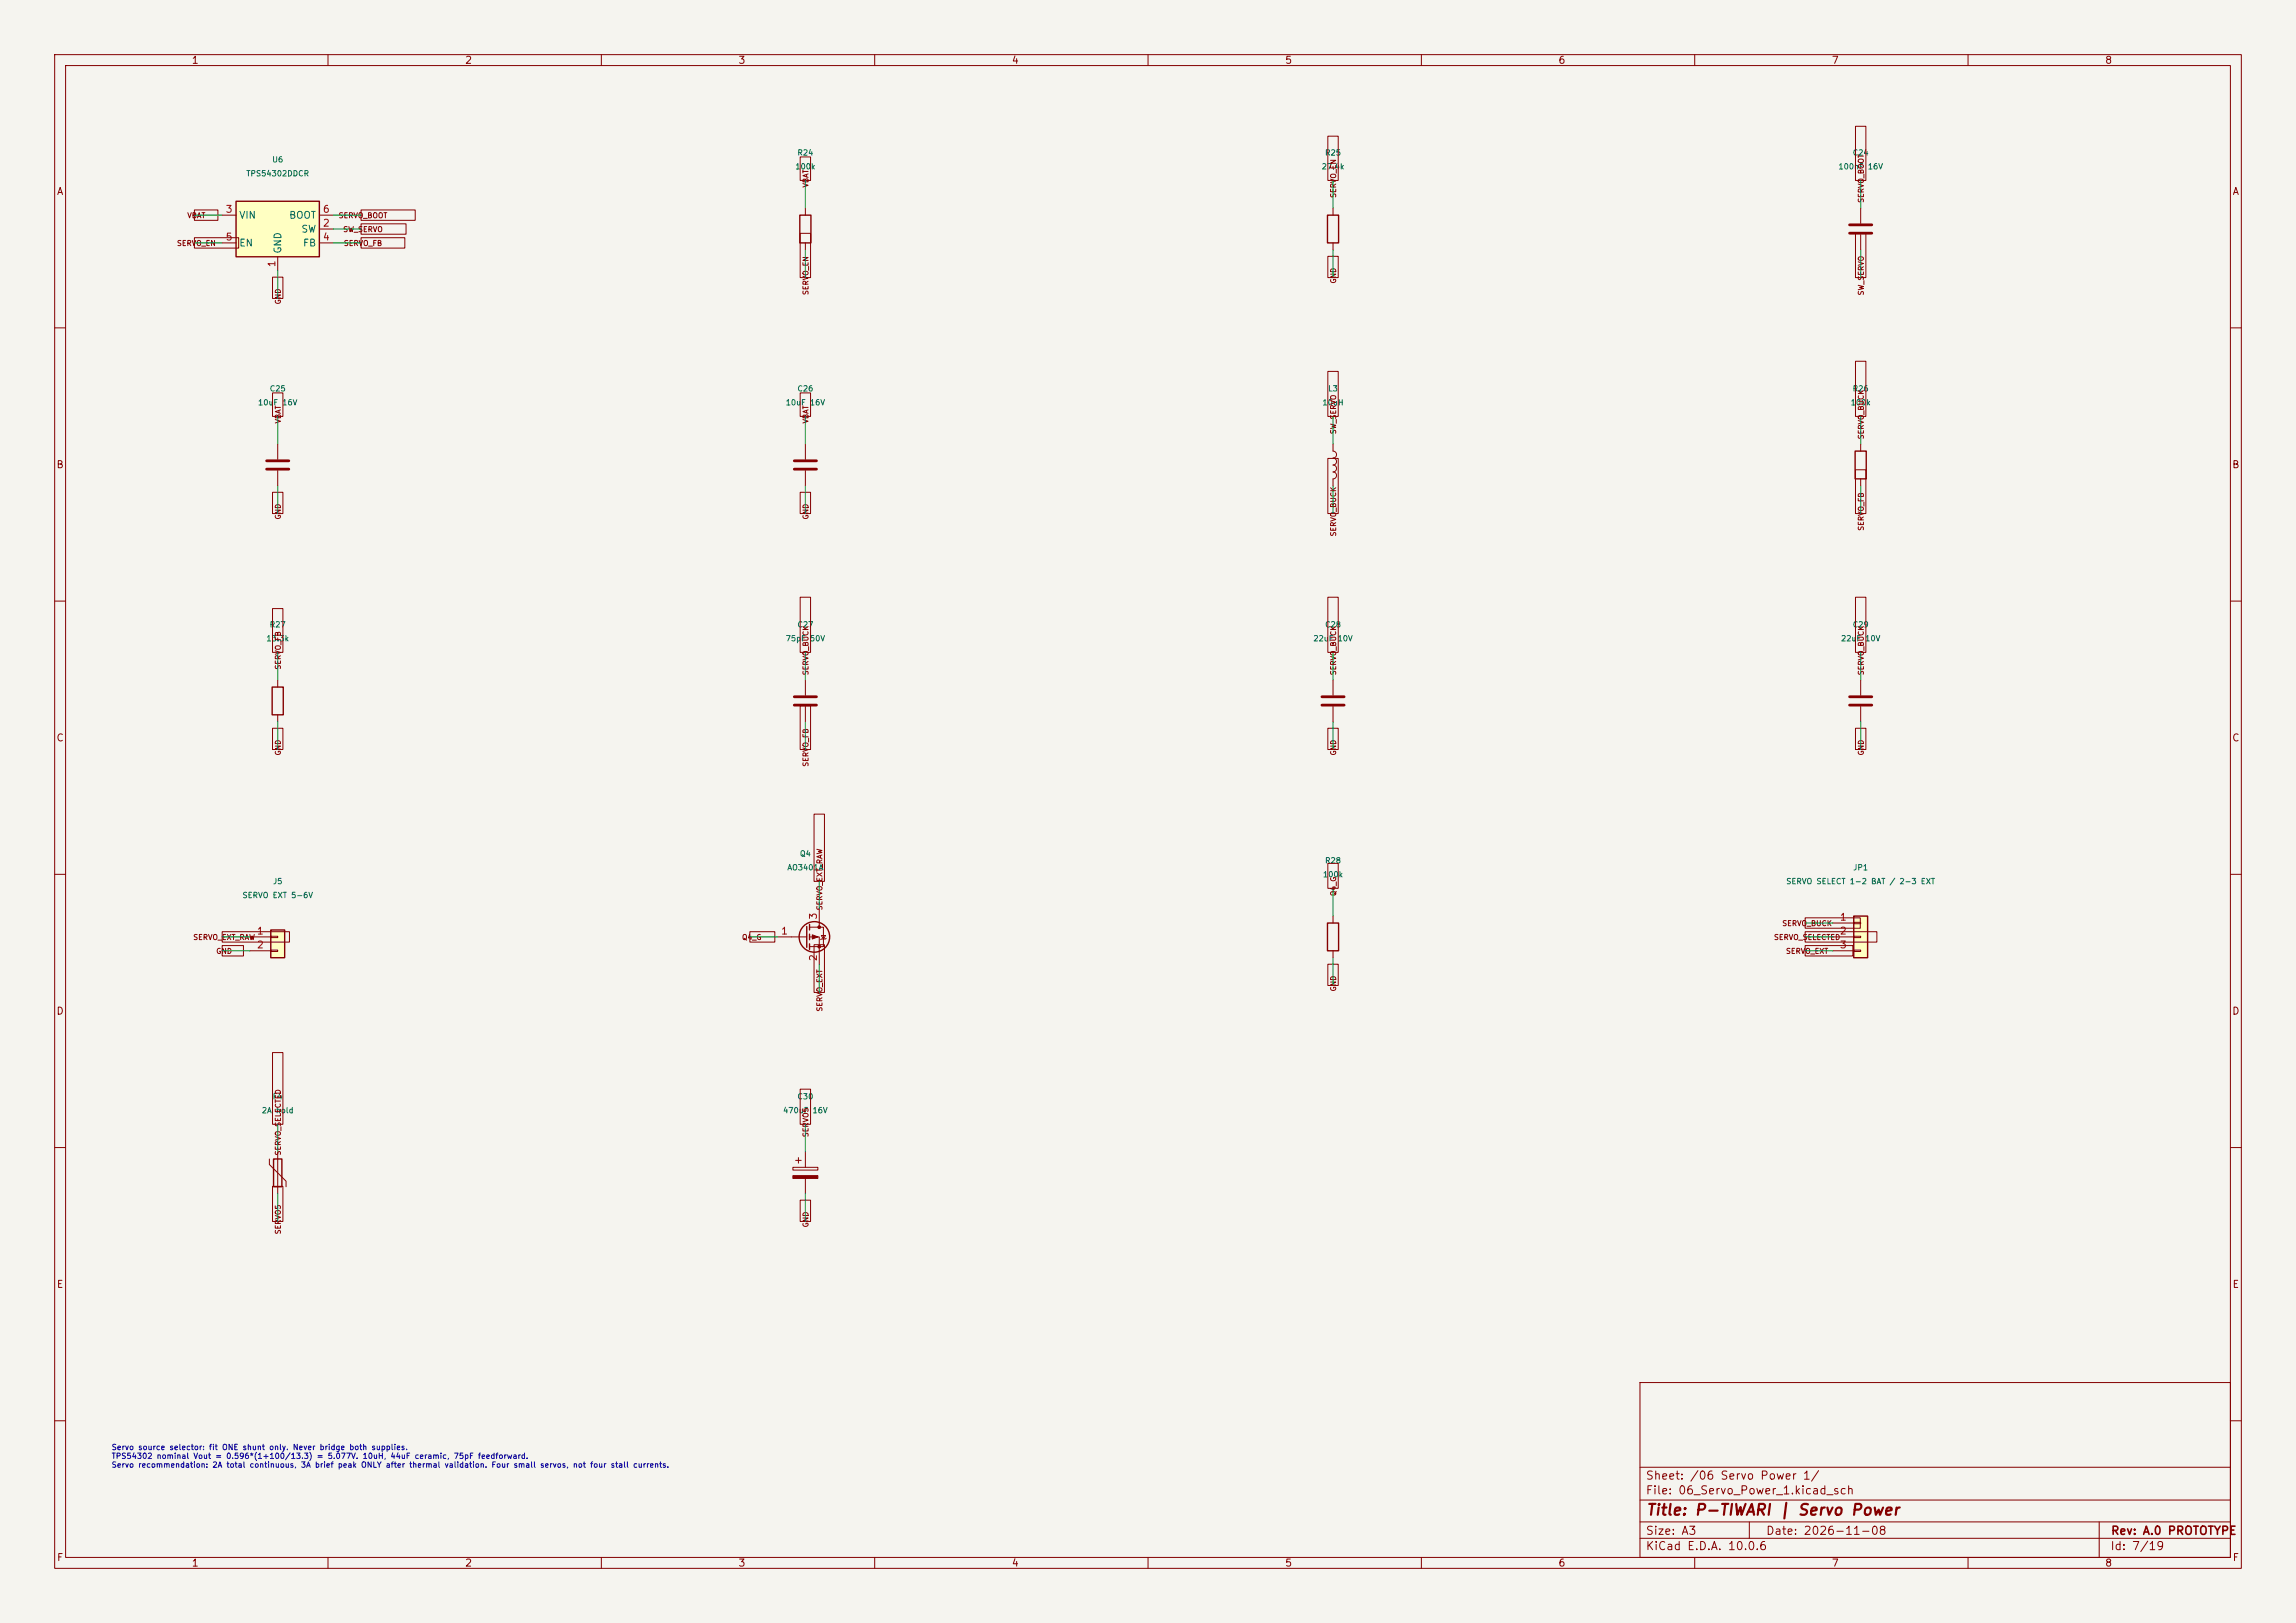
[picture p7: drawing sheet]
<svg xmlns="http://www.w3.org/2000/svg" width="420mm" height="297mm" viewBox="0 0 420 297" stroke-linecap="round" stroke-linejoin="round" font-family="sans-serif">
<defs><g id="words">
<text font-size="2" fill="#840000" x="301" y="277.8">Title: P-TIWARI | Servo Power</text>
<g font-size="1.5" fill="#840000">
<text x="300.9" y="273.8">File: 06_Servo_Power_1.kicad_sch</text>
<text x="300.9" y="271.1">Sheet: /06 Servo Power 1/</text>
<text x="300.9" y="281.2">Size: A3</text>
<text x="322.9" y="281.2">Date: 2026-11-08</text>
<text x="386" y="281.2">Rev: A.0 PROTOTYPE</text>
<text x="300.9" y="284">KiCad E.D.A. 10.0.6</text>
<text x="385.9" y="284">Id: 7/19</text>
</g>
<g font-size="1.3" fill="#840000">
<text x="35" y="12">1</text>
<text x="85" y="12">2</text>
<text x="135" y="12">3</text>
<text x="185" y="12">4</text>
<text x="235" y="12">5</text>
<text x="285" y="12">6</text>
<text x="335" y="12">7</text>
<text x="385" y="12">8</text>
<text x="10.3" y="36">A</text>
<text x="408.3" y="36">A</text>
<text x="10.2" y="86">B</text>
<text x="408.2" y="86">B</text>
<text x="10.2" y="136">C</text>
<text x="408.2" y="136">C</text>
<text x="10.2" y="186">D</text>
<text x="408.2" y="186">D</text>
<text x="10.3" y="236">E</text>
<text x="408.3" y="236">E</text>
<text x="10.3" y="286">F</text>
<text x="35" y="287">1</text>
<text x="85" y="287">2</text>
<text x="135" y="287">3</text>
<text x="185" y="287">4</text>
<text x="235" y="287">5</text>
<text x="285" y="287">6</text>
<text x="335" y="287">7</text>
<text x="385" y="287">8</text>
<text x="408.3" y="286">F</text>
</g>
<g font-size="1.3" fill="#a90000">
<text x="41.2" y="39.2">3</text>
<text x="59" y="41.8">2</text>
<text x="59" y="39.2">6</text>
<text x="41.2" y="44.3">5</text>
<text x="59" y="44.3">4</text>
<text x="50.7" y="49" transform="rotate(-90 50.7 49)">1</text>
<text x="46.9" y="171.3">1</text>
<text x="46.9" y="173.9">2</text>
<text x="142.8" y="171.3">1</text>
<text x="149.7" y="168.4" transform="rotate(-90 149.7 168.4)">3</text>
<text x="336.5" y="168.8">1</text>
<text x="336.5" y="171.3">2</text>
<text x="336.5" y="173.9">3</text>
<text x="149.7" y="176" transform="rotate(-90 149.7 176)">2</text>
</g>
<g font-size="1.3" fill="#006464">
<text x="43.7" y="40.3">VIN</text>
<text x="52.8" y="40.3">BOOT</text>
<text x="43.7" y="45.4">EN</text>
<text x="51.8" y="46.5" transform="rotate(-90 51.8 46.5)">GND</text>
<text x="55" y="42.9">SW</text>
<text x="55.3" y="45.4">FB</text>
</g>
<g font-size="1" fill="#006464">
<text x="49.7" y="30">U6</text>
<text x="145.8" y="28.7">R24</text>
<text x="242.3" y="28.7">R25</text>
<text x="338.8" y="28.7">C24</text>
<text x="45" y="32.5">TPS54302DDCR</text>
<text x="145.4" y="31.2">100k</text>
<text x="241.7" y="31.2">27.4k</text>
<text x="336.2" y="31.2">100nF</text>
<text x="341.6" y="31.2">16V</text>
<text x="49.2" y="71.9">C25</text>
<text x="145.8" y="71.9">C26</text>
<text x="242.9" y="71.9">L3</text>
<text x="338.8" y="71.9">R26</text>
<text x="47.1" y="74.4">10uF 16V</text>
<text x="143.6" y="74.4">10uF 16V</text>
<text x="241.8" y="74.4">10uH</text>
<text x="338.4" y="74.4">100k</text>
<text x="48.6" y="117.6">13.3k</text>
<text x="49.2" y="115.1">R27</text>
<text x="143.6" y="117.6">75pF 50V</text>
<text x="145.8" y="115.1">C27</text>
<text x="240.1" y="117.6">22uF 10V</text>
<text x="242.3" y="115.1">C28</text>
<text x="336.7" y="117.6">22uF 10V</text>
<text x="338.8" y="115.1">C29</text>
<text x="143.9" y="159.5">AO3401A</text>
<text x="146.2" y="157">Q4</text>
<text x="241.9" y="160.8">100k</text>
<text x="242.3" y="158.2">R28</text>
<text x="338.9" y="159.5">JP1</text>
<text x="44.2" y="164.6">SERVO EXT 5-6V</text>
<text x="49.8" y="162">J5</text>
<text x="326.6" y="162">SERVO SELECT 1-2 BAT / 2-3 EXT</text>
<text x="47.8" y="204">2A</text>
<text x="49.8" y="201.4">F4</text>
<text x="50.4" y="204">hold</text>
<text x="143.1" y="204">470uF</text>
<text x="145.8" y="201.4">C30</text>
<text x="148.5" y="204">16V</text>
</g>
<g font-size="1" fill="#840000">
<text x="148.1" y="34.4" transform="rotate(-90 148.1 34.4)">VBAT</text>
<text x="34.2" y="40.2">VBAT</text>
<text x="61.8" y="40.2">SERVO_BOOT</text>
<text x="244.6" y="36.3" transform="rotate(-90 244.6 36.3)">SERVO_EN</text>
<text x="341.1" y="37.2" transform="rotate(-90 341.1 37.2)">SERVO_BOOT</text>
<text x="32.3" y="45.2">SERVO_EN</text>
<text x="62.7" y="42.7">SW_SERVO</text>
<text x="62.8" y="45.2">SERVO_FB</text>
<text x="244.6" y="52" transform="rotate(-90 244.6 52)">GND</text>
<text x="51.6" y="55.8" transform="rotate(-90 51.6 55.8)">GND</text>
<text x="148.1" y="54.1" transform="rotate(-90 148.1 54.1)">SERVO_EN</text>
<text x="341.1" y="54.2" transform="rotate(-90 341.1 54.2)">SW_SERVO</text>
<text x="51.6" y="77.6" transform="rotate(-90 51.6 77.6)">VBAT</text>
<text x="148.1" y="77.6" transform="rotate(-90 148.1 77.6)">VBAT</text>
<text x="244.6" y="79.6" transform="rotate(-90 244.6 79.6)">SW_SERVO</text>
<text x="341.1" y="80.5" transform="rotate(-90 341.1 80.5)">SERVO_BUCK</text>
<text x="51.6" y="95.2" transform="rotate(-90 51.6 95.2)">GND</text>
<text x="148.1" y="95.2" transform="rotate(-90 148.1 95.2)">GND</text>
<text x="244.6" y="98.3" transform="rotate(-90 244.6 98.3)">SERVO_BUCK</text>
<text x="341.1" y="97.2" transform="rotate(-90 341.1 97.2)">SERVO_FB</text>
<text x="51.6" y="122.6" transform="rotate(-90 51.6 122.6)">SERVO_FB</text>
<text x="148.1" y="123.7" transform="rotate(-90 148.1 123.7)">SERVO_BUCK</text>
<text x="244.6" y="123.7" transform="rotate(-90 244.6 123.7)">SERVO_BUCK</text>
<text x="341.1" y="123.7" transform="rotate(-90 341.1 123.7)">SERVO_BUCK</text>
<text x="51.6" y="138.3" transform="rotate(-90 51.6 138.3)">GND</text>
<text x="148.1" y="140.4" transform="rotate(-90 148.1 140.4)">SERVO_FB</text>
<text x="244.6" y="138.3" transform="rotate(-90 244.6 138.3)">GND</text>
<text x="341.1" y="138.3" transform="rotate(-90 341.1 138.3)">GND</text>
<text x="150.6" y="166.7" transform="rotate(-90 150.6 166.7)">SERVO_EXT_RAW</text>
<text x="244.6" y="164.1" transform="rotate(-90 244.6 164.1)">Q4_G</text>
<text x="35.2" y="172.2">SERVO_EXT_RAW</text>
<text x="135.6" y="172.2">Q4_G</text>
<text x="324.4" y="172.2">SERVO_SELECTED</text>
<text x="325.9" y="169.7">SERVO_BUCK</text>
<text x="39.5" y="174.8">GND</text>
<text x="326.6" y="174.8">SERVO_EXT</text>
<text x="150.6" y="185.2" transform="rotate(-90 150.6 185.2)">SERVO_EXT</text>
<text x="244.6" y="181.5" transform="rotate(-90 244.6 181.5)">GND</text>
<text x="148.1" y="208.2" transform="rotate(-90 148.1 208.2)">SERVO5</text>
<text x="51.6" y="211.5" transform="rotate(-90 51.6 211.5)">SERVO_SELECTED</text>
<text x="51.6" y="226" transform="rotate(-90 51.6 226)">SERVO5</text>
<text x="148.1" y="224.7" transform="rotate(-90 148.1 224.7)">GND</text>
</g>
<g font-size="1" fill="#0000c2">
<text x="20.3" y="265.6">Servo source selector: fit ONE shunt only. Never bridge both supplies.</text>
<text x="20.3" y="267.2">TPS54302 nominal Vout = 0.596*(1+100/13.3) = 5.077V. 10uH, 44uF ceramic, 75pF feedforward.</text>
<text x="20.3" y="268.8">Servo recommendation: 2A total continuous, 3A brief peak ONLY after thermal validation. Four small servos, not four stall currents.</text>
</g>
</g></defs>
<path d="M0 0h420v297h-420z" fill="#f5f4ef" stroke="#f5f4ef" stroke-width=".18"/>
<g fill="none" stroke="#840000" stroke-width=".18">
<path d="M10 10h400v277h-400zM12 12h396v273h-396zM60 10v2M110 10v2M160 10v2M210 10v2M260 10v2M310 10v2M360 10v2M147.3 38.1v1.3M243.8 38.1v1.3M340.4 38.1v2.8"/>
<path d="M147.3 44.5v1.2M243.8 44.5v1.2M340.4 42.9v2.8M10 60h2M408 60h2M50.8 81.3v2.8M50.8 86.1v2.8M147.3 81.3v2.8M147.3 86.1v2.8M243.8 81.3v1.3a.64 .64 0 0 1 .7 .6 .64 .64 0 0 1-.7 .6 .64 .64 0 0 1 .7 .7 .64 .64 0 0 1-.7 .6 .64 .64 0 0 1 .7 .6 .64 .64 0 0 1-.7 .7M243.8 86.4a.64 .64 0 0 1 .7 .6 .64 .64 0 0 1-.7 .6v1.3M340.4 81.3v1.3"/>
<path d="M340.4 87.6v1.3M10 110h2M408 110h2M340.4 124.5v2.8M340.4 129.3v2.8M10 160h2M408 160h2M243.8 167.6v1.3M243.8 174v1.3M10 210h2M408 210h2M300 253h108v32h-108z"/>
<path d="M10 260h2M300 278.5h108M300 274.5h108M300 268.5h108M320 278.5v3M384 278.5v6.5M408 260h2M60 285v2M110 285v2M160 285v2M210 285v2M260 285v2"/>
<path d="M300 281.5h108M310 285v2M360 285v2"/>
</g>
<path d="M146.3 39.4h2v5.1h-2zM242.8 39.4h2.1v5.1h-2.1zM339.3 82.6h2.1v5h-2.1zM242.8 168.9h2.1v5.1h-2.1z" fill="none" stroke="#840000" stroke-width=".25"/>
<path d="M338.3 41.1h4.1M338.3 42.7h4.1M48.8 84.3h4M48.8 85.9h4M145.3 84.3h4.1M145.3 85.9h4.1M338.3 127.5h4.1M338.3 129h4.1" fill="none" stroke="#840000" stroke-width=".51"/>
<path d="M339.1 167.6h2.5v7.7h-2.5z" fill="#ffffc2"/>
<path d="M49.8 125.7h2v5.1h-2zM339.1 167.6h2.5v7.7h-2.5z" fill="none" stroke="#840000" stroke-width=".25"/>
<path d="M50.8 124.5v1.2M50.8 130.8v1.3M147.3 124.5v2.8M147.3 129.3v2.8M243.8 124.5v2.8M243.8 129.3v2.8M335.3 168.9h3.8M335.3 171.5h3.8M335.3 174h3.8M339.1 168.8h1.3v.2h-1.3zM339.1 171.3h1.3v.3h-1.3zM339.1 173.9h1.3v.2h-1.3z" fill="none" stroke="#840000" stroke-width=".18"/>
<path d="M145.3 127.5h4.1M145.3 129h4.1M241.8 127.5h4.1M241.8 129h4.1" fill="none" stroke="#840000" stroke-width=".51"/>
<path d="M49.5 170.2h2.6v5.1h-2.6z" fill="#ffffc2"/>
<g fill="none" stroke="#840000" stroke-width=".25">
<path d="M49.5 170.2h2.6v5.1h-2.6zM147.6 169.5v3.9M148.1 169.2v1M148.1 170.9v1.1M148.1 172.7v1M50 212.1h1.6v5.1h-1.6z"/>
<circle cx="149" cy="171.4" r="2.79"/>
</g>
<g fill="none" stroke="#840000" stroke-width=".18">
<path d="M45.7 171.5h3.8M45.7 174h3.8M49.5 171.3h1.3v.3h-1.3zM49.5 173.9h1.3v.2h-1.3zM142.2 171.5h5.4M148.1 169.7h2.5v3.5h-2.5M148.1 171.5h1.8v5M149.9 166.4v3.3M150.2 171.2h.8l-.4 .6zM151.1 171.7l-.1 .1h-.8l-.1 .2M49.3 212.1v1l3 3.1v1M50.8 210.8v7.6"/>
<path d="M145 213.6h4.6v.5h-4.6zM145.5 212.3h1.1M146 211.8v1.1M147.3 210.8v2.8M147.3 215.6v2.8"/>
</g>
<g fill="#840000" stroke="#840000" stroke-width=".18">
<path d="M148.6 171.1l1 .4-1 .3z"/>
<path d="M145 215.1h4.6v.5h-4.6z"/>
<circle cx="149.9" cy="169.7" r=".25"/>
<circle cx="149.9" cy="173.2" r=".25"/>
</g>
<path d="M43.2 36.8h15.2v10.2h-15.2z" fill="#ffffc2"/>
<path d="M43.2 36.8h15.2v10.2h-15.2z" fill="none" stroke="#840000" stroke-width=".25"/>
<g fill="none" stroke="#840000" stroke-width=".18">
<path d="M35.6 38.4h4.3v1.9h-4.3zM40.6 39.4h2.6M58.4 39.4h2.6M66 38.4h9.9v1.9h-9.9zM146.4 28.7h1.9v4.3h-1.9zM242.9 24.9h1.9v8.1h-1.9zM339.4 23.1h1.9v9.9h-1.9zM35.6 43.5h8.1v1.9h-8.1zM40.6 44.5h2.6M49.8 50.7h2v3.9h-2zM50.8 47v2.5M58.4 41.9h2.6"/>
<path d="M58.4 44.5h2.6M66 41h8.3v1.9h-8.3zM66 43.5h8v1.9h-8zM146.4 42.7h1.9v8.1h-1.9zM242.9 46.9h1.9v3.9h-1.9zM339.4 42.6h1.9v8.2h-1.9zM49.8 71.9h2v4.3h-2zM146.4 71.9h1.9v4.3h-1.9zM242.9 68h1.9v8.2h-1.9zM339.4 66.1h1.9v10.1h-1.9zM49.8 90.1h2v3.9h-2zM146.4 90.1h1.9v3.9h-1.9z"/>
<path d="M242.9 83.9h1.9v10.1h-1.9zM339.4 86h1.9v8h-1.9zM49.8 111.4h2v8h-2zM146.4 109.3h1.9v10.1h-1.9zM242.9 109.3h1.9v10.1h-1.9zM339.4 109.3h1.9v10.1h-1.9zM49.8 133.3h2v3.9h-2zM146.4 129.1h1.9v8.1h-1.9zM242.9 133.3h1.9v3.9h-1.9zM339.4 133.3h1.9v3.9h-1.9zM148.9 149h1.9v12.3h-1.9zM242.9 158h1.9v4.6h-1.9z"/>
<path d="M40.6 170.5h12.3v1.9h-12.3zM40.6 173h3.9v1.9h-3.9zM137.2 170.5h4.5v1.9h-4.5zM148.9 172.9h1.9v8.7h-1.9zM242.9 176.4h1.9v3.9h-1.9zM330.2 170.5h13.1v1.9h-13.1zM330.2 173h8.7v1.9h-8.7zM330.2 168h10.1v1.9h-10.1zM49.8 192.6h2v13.1h-2zM146.4 199.3h1.9v6.4h-1.9zM49.8 217.1h2v6.4h-2zM146.4 219.6h1.9v3.9h-1.9z"/>
</g>
<g fill="none" stroke="#009600" stroke-width=".18">
<path d="M35.6 39.4h5M61 39.4h5M147.3 33v5.1M243.8 33v5.1M340.4 33v5.1M35.6 44.5h5M50.8 49.5v5.1M61 44.5h5M61 41.9h5M147.3 45.7v5.1M243.8 45.7v5.1M340.4 45.7v5.1"/>
<path d="M50.8 76.2v5.1M147.3 76.2v5.1M243.8 76.2v5.1M340.4 76.2v5.1M50.8 88.9v5.1M147.3 88.9v5.1M243.8 88.9v5.1M340.4 88.9v5.1M50.8 119.4v5.1M147.3 119.4v5.1M243.8 119.4v5.1M340.4 119.4v5.1"/>
<path d="M50.8 132.1v5.1M147.3 132.1v5.1M243.8 132.1v5.1M340.4 132.1v5.1M40.6 171.5h5.1M40.6 174h5.1M137.2 171.5h5M149.9 161.3v5.1M149.9 176.5v5.1M243.8 162.6v5M243.8 175.3v5M330.2 171.5h5.1"/>
<path d="M330.2 174h5.1M330.2 168.9h5.1M50.8 205.7v5.1M50.8 218.4v5.1M147.3 205.7v5.1M147.3 218.4v5.1"/>
</g>
<use href="#words"/>
</svg>
